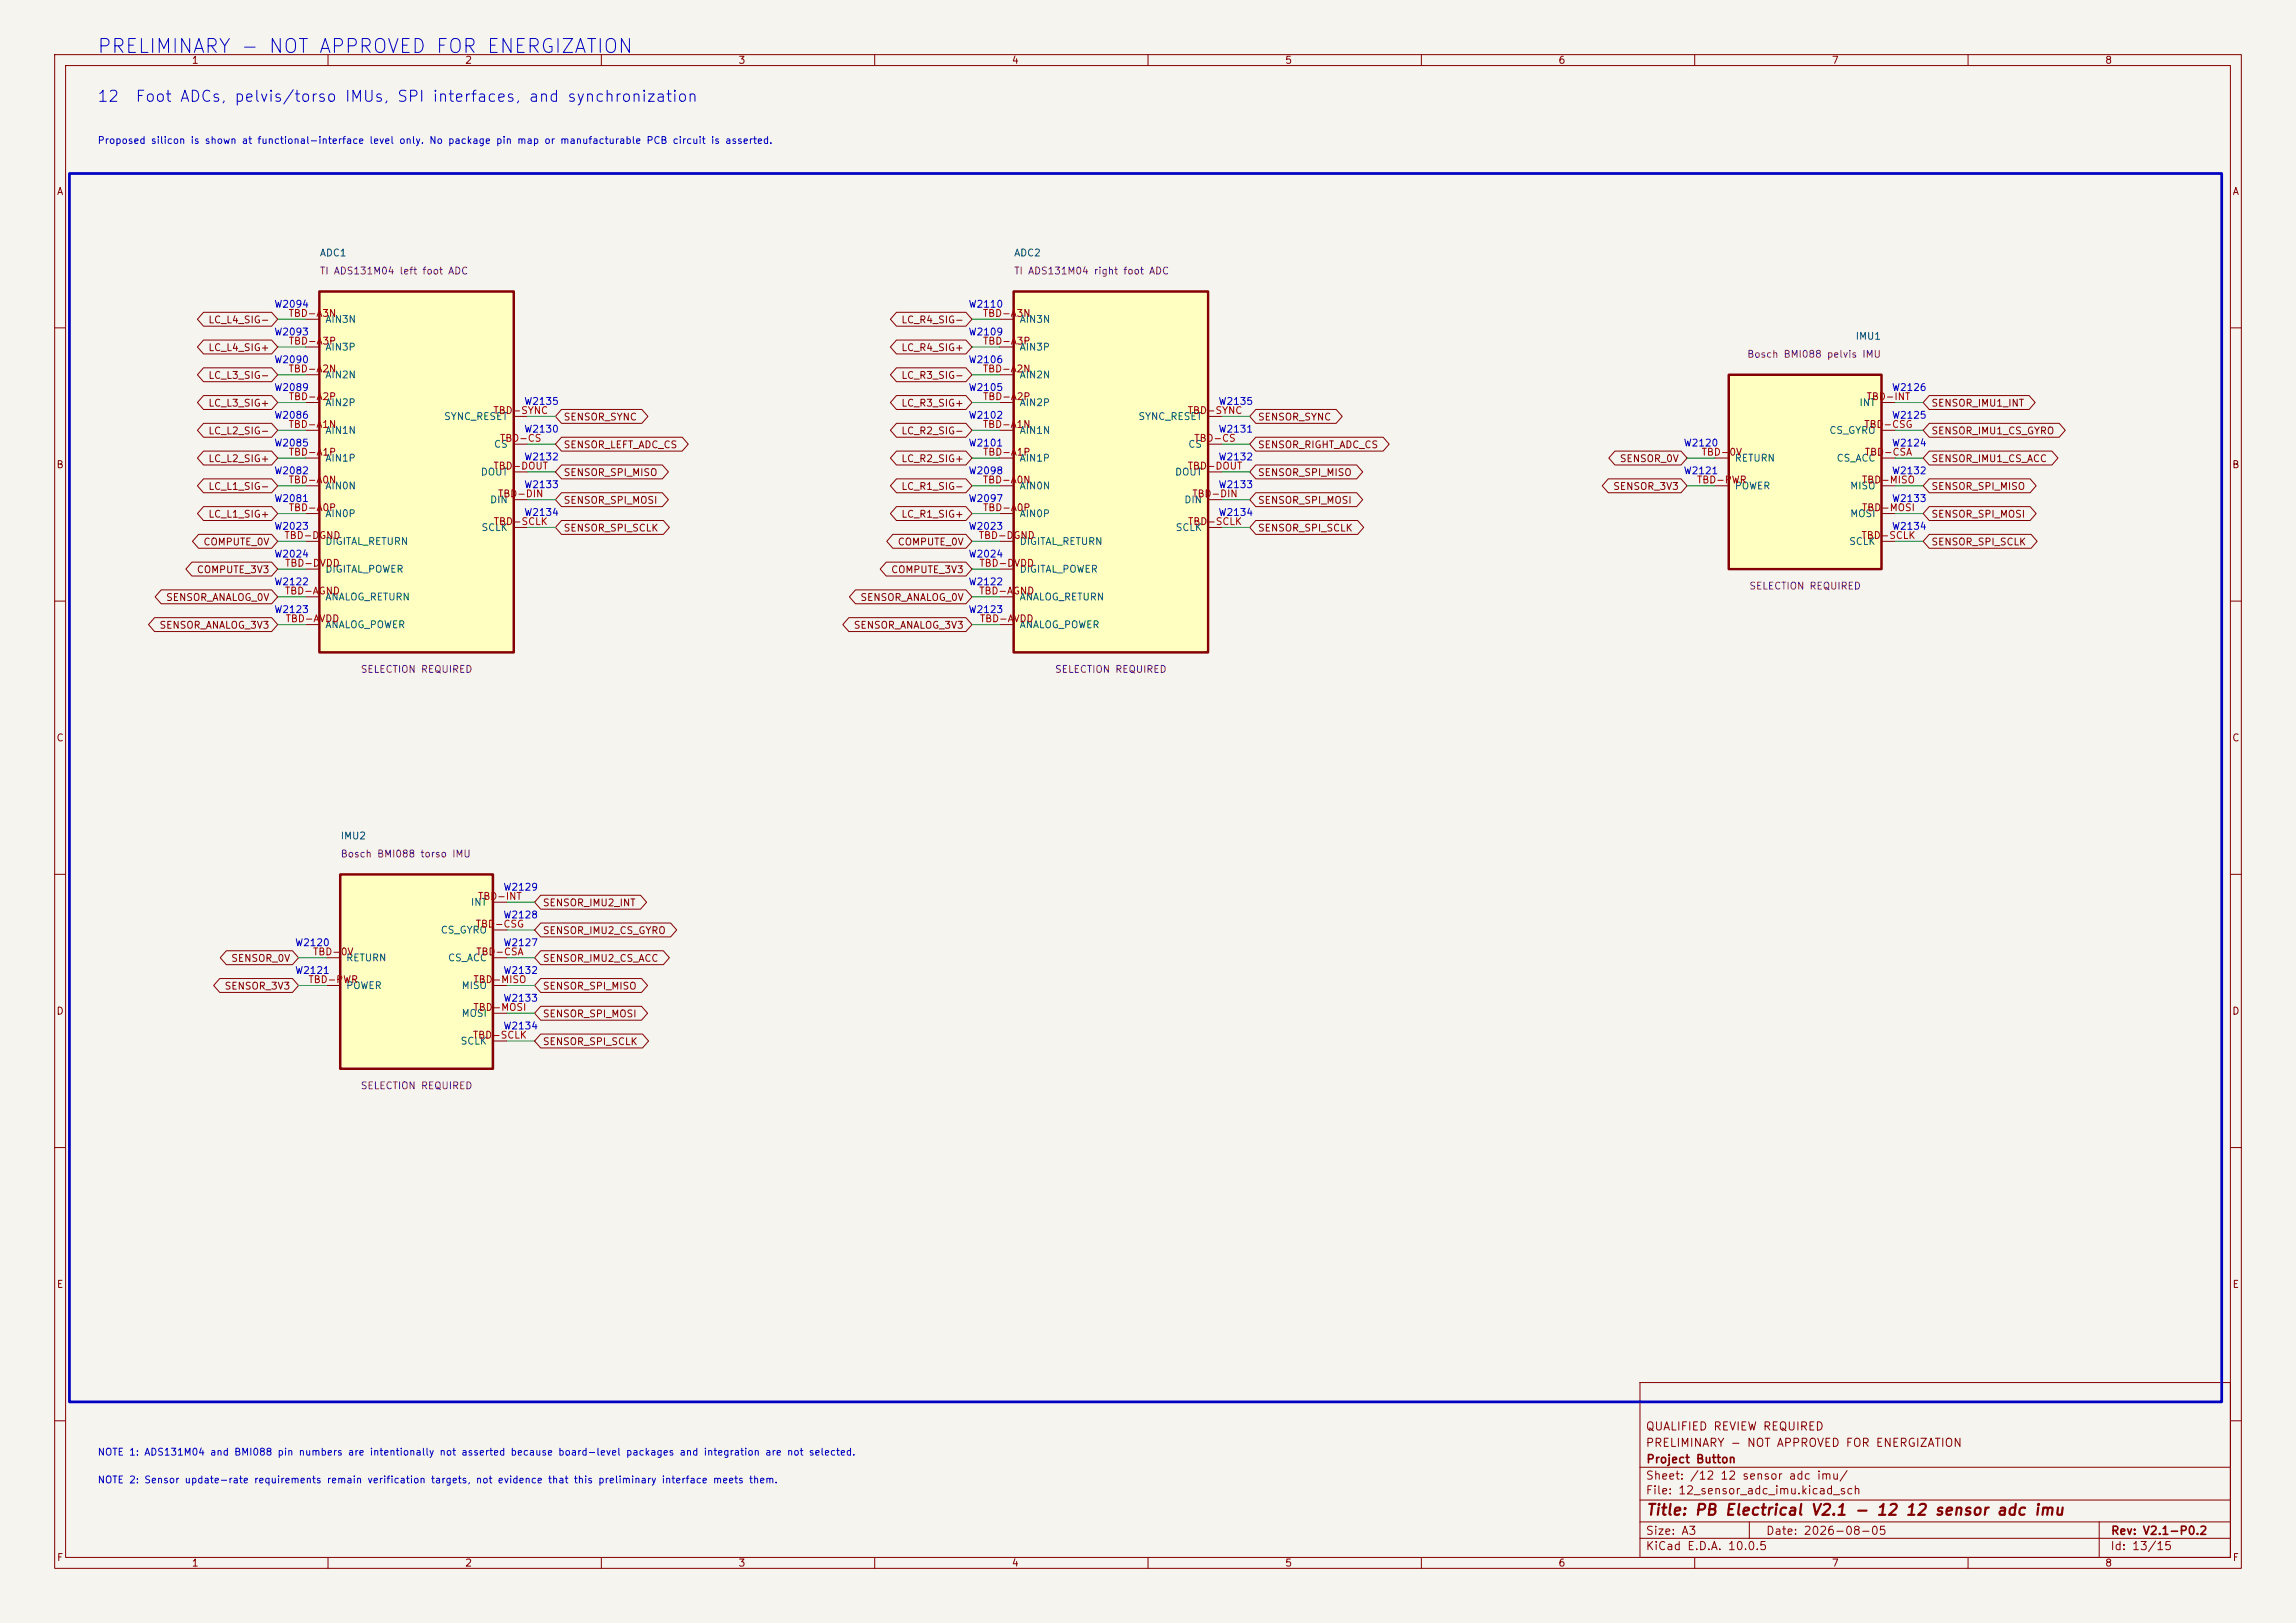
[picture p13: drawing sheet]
(kicad_sch
 (version 20250114)
 (generator "eeschema")
 (generator_version "10.0")
 (paper "A3")
 (title_block
  (title "PB Electrical V2.1 - 12 12 sensor adc imu")
  (date "2026-08-05")
  (rev "V2.1-P0.2")
  (company "Project Button")
  (comment 1 "PRELIMINARY - NOT APPROVED FOR ENERGIZATION")
  (comment 2 "QUALIFIED REVIEW REQUIRED"))
 (lib_symbols
  (symbol "PBV2:ADC1"
   (pin_names (offset 1.016)) (exclude_from_sim no) (in_bom yes) (on_board yes)
   (property "Reference" "ADC1" (at -17.78 -39.37 0) (effects (font (size 1.27 1.27)) (justify left bottom)))
   (property "Value" "TI ADS131M04 left foot ADC - proposed device" (at 0 0 0) (effects (font (size 1.27 1.27)) (hide yes)))
   (property "Footprint" "" (at 0 0 0) (effects (font (size 1.27 1.27)) (hide yes)))
   (property "Datasheet" "https://www.ti.com/lit/ds/symlink/ads131m04.pdf" (at 0 0 0) (effects (font (size 1.27 1.27)) (hide yes)))
   (property "Description" "Exact package, pin map, clock, reference, analog power, protection, anti-alias network, and PCB layout are unresolved." (at 0 0 0) (effects (font (size 1.27 1.27)) (hide yes)))
   (property "Status" "SELECTION REQUIRED" (at 0 36.83 0) (effects (font (size 1.27 1.27)) (justify bottom)))
   (property "Evidence" "TI ADS131M04 datasheet Rev D, May 2021; functional net names only until package selection" (at 0 0 0) (effects (font (size 1.27 1.27)) (hide yes)))
   (property "Display" "TI ADS131M04 left foot ADC" (at -17.78 -36.07 0) (effects (font (size 1.27 1.27)) (justify left bottom)))
   (symbol "ADC1_0_1"
    (rectangle (start -17.78 -33.02) (end 17.78 33.02) (stroke (width 0.45) (type solid)) (fill (type background))))
   (symbol "ADC1_1_1"
    (pin passive line (at -20.32 -27.94 0) (length 2.54) (name "ANALOG_POWER" (effects (font (size 1.27 1.27)))) (number "TBD-AVDD" (effects (font (size 1.27 1.27)))))
    (pin passive line (at -20.32 -22.86 0) (length 2.54) (name "ANALOG_RETURN" (effects (font (size 1.27 1.27)))) (number "TBD-AGND" (effects (font (size 1.27 1.27)))))
    (pin passive line (at -20.32 -17.78 0) (length 2.54) (name "DIGITAL_POWER" (effects (font (size 1.27 1.27)))) (number "TBD-DVDD" (effects (font (size 1.27 1.27)))))
    (pin passive line (at -20.32 -12.70 0) (length 2.54) (name "DIGITAL_RETURN" (effects (font (size 1.27 1.27)))) (number "TBD-DGND" (effects (font (size 1.27 1.27)))))
    (pin passive line (at 20.32 -10.16 180) (length 2.54) (name "SCLK" (effects (font (size 1.27 1.27)))) (number "TBD-SCLK" (effects (font (size 1.27 1.27)))))
    (pin passive line (at 20.32 -5.08 180) (length 2.54) (name "DIN" (effects (font (size 1.27 1.27)))) (number "TBD-DIN" (effects (font (size 1.27 1.27)))))
    (pin passive line (at 20.32 0 180) (length 2.54) (name "DOUT" (effects (font (size 1.27 1.27)))) (number "TBD-DOUT" (effects (font (size 1.27 1.27)))))
    (pin passive line (at 20.32 5.08 180) (length 2.54) (name "CS" (effects (font (size 1.27 1.27)))) (number "TBD-CS" (effects (font (size 1.27 1.27)))))
    (pin passive line (at 20.32 10.16 180) (length 2.54) (name "SYNC_RESET" (effects (font (size 1.27 1.27)))) (number "TBD-SYNC" (effects (font (size 1.27 1.27)))))
    (pin passive line (at -20.32 -7.62 0) (length 2.54) (name "AIN0P" (effects (font (size 1.27 1.27)))) (number "TBD-A0P" (effects (font (size 1.27 1.27)))))
    (pin passive line (at -20.32 -2.54 0) (length 2.54) (name "AIN0N" (effects (font (size 1.27 1.27)))) (number "TBD-A0N" (effects (font (size 1.27 1.27)))))
    (pin passive line (at -20.32 2.54 0) (length 2.54) (name "AIN1P" (effects (font (size 1.27 1.27)))) (number "TBD-A1P" (effects (font (size 1.27 1.27)))))
    (pin passive line (at -20.32 7.62 0) (length 2.54) (name "AIN1N" (effects (font (size 1.27 1.27)))) (number "TBD-A1N" (effects (font (size 1.27 1.27)))))
    (pin passive line (at -20.32 12.70 0) (length 2.54) (name "AIN2P" (effects (font (size 1.27 1.27)))) (number "TBD-A2P" (effects (font (size 1.27 1.27)))))
    (pin passive line (at -20.32 17.78 0) (length 2.54) (name "AIN2N" (effects (font (size 1.27 1.27)))) (number "TBD-A2N" (effects (font (size 1.27 1.27)))))
    (pin passive line (at -20.32 22.86 0) (length 2.54) (name "AIN3P" (effects (font (size 1.27 1.27)))) (number "TBD-A3P" (effects (font (size 1.27 1.27)))))
    (pin passive line (at -20.32 27.94 0) (length 2.54) (name "AIN3N" (effects (font (size 1.27 1.27)))) (number "TBD-A3N" (effects (font (size 1.27 1.27))))))
   (embedded_fonts no))
  (symbol "PBV2:ADC2"
   (pin_names (offset 1.016)) (exclude_from_sim no) (in_bom yes) (on_board yes)
   (property "Reference" "ADC2" (at -17.78 -39.37 0) (effects (font (size 1.27 1.27)) (justify left bottom)))
   (property "Value" "TI ADS131M04 right foot ADC - proposed device" (at 0 0 0) (effects (font (size 1.27 1.27)) (hide yes)))
   (property "Footprint" "" (at 0 0 0) (effects (font (size 1.27 1.27)) (hide yes)))
   (property "Datasheet" "https://www.ti.com/lit/ds/symlink/ads131m04.pdf" (at 0 0 0) (effects (font (size 1.27 1.27)) (hide yes)))
   (property "Description" "Exact package, pin map, clock, reference, analog power, protection, anti-alias network, and PCB layout are unresolved." (at 0 0 0) (effects (font (size 1.27 1.27)) (hide yes)))
   (property "Status" "SELECTION REQUIRED" (at 0 36.83 0) (effects (font (size 1.27 1.27)) (justify bottom)))
   (property "Evidence" "TI ADS131M04 datasheet Rev D, May 2021; functional net names only until package selection" (at 0 0 0) (effects (font (size 1.27 1.27)) (hide yes)))
   (property "Display" "TI ADS131M04 right foot ADC" (at -17.78 -36.07 0) (effects (font (size 1.27 1.27)) (justify left bottom)))
   (symbol "ADC2_0_1"
    (rectangle (start -17.78 -33.02) (end 17.78 33.02) (stroke (width 0.45) (type solid)) (fill (type background))))
   (symbol "ADC2_1_1"
    (pin passive line (at -20.32 -27.94 0) (length 2.54) (name "ANALOG_POWER" (effects (font (size 1.27 1.27)))) (number "TBD-AVDD" (effects (font (size 1.27 1.27)))))
    (pin passive line (at -20.32 -22.86 0) (length 2.54) (name "ANALOG_RETURN" (effects (font (size 1.27 1.27)))) (number "TBD-AGND" (effects (font (size 1.27 1.27)))))
    (pin passive line (at -20.32 -17.78 0) (length 2.54) (name "DIGITAL_POWER" (effects (font (size 1.27 1.27)))) (number "TBD-DVDD" (effects (font (size 1.27 1.27)))))
    (pin passive line (at -20.32 -12.70 0) (length 2.54) (name "DIGITAL_RETURN" (effects (font (size 1.27 1.27)))) (number "TBD-DGND" (effects (font (size 1.27 1.27)))))
    (pin passive line (at 20.32 -10.16 180) (length 2.54) (name "SCLK" (effects (font (size 1.27 1.27)))) (number "TBD-SCLK" (effects (font (size 1.27 1.27)))))
    (pin passive line (at 20.32 -5.08 180) (length 2.54) (name "DIN" (effects (font (size 1.27 1.27)))) (number "TBD-DIN" (effects (font (size 1.27 1.27)))))
    (pin passive line (at 20.32 0 180) (length 2.54) (name "DOUT" (effects (font (size 1.27 1.27)))) (number "TBD-DOUT" (effects (font (size 1.27 1.27)))))
    (pin passive line (at 20.32 5.08 180) (length 2.54) (name "CS" (effects (font (size 1.27 1.27)))) (number "TBD-CS" (effects (font (size 1.27 1.27)))))
    (pin passive line (at 20.32 10.16 180) (length 2.54) (name "SYNC_RESET" (effects (font (size 1.27 1.27)))) (number "TBD-SYNC" (effects (font (size 1.27 1.27)))))
    (pin passive line (at -20.32 -7.62 0) (length 2.54) (name "AIN0P" (effects (font (size 1.27 1.27)))) (number "TBD-A0P" (effects (font (size 1.27 1.27)))))
    (pin passive line (at -20.32 -2.54 0) (length 2.54) (name "AIN0N" (effects (font (size 1.27 1.27)))) (number "TBD-A0N" (effects (font (size 1.27 1.27)))))
    (pin passive line (at -20.32 2.54 0) (length 2.54) (name "AIN1P" (effects (font (size 1.27 1.27)))) (number "TBD-A1P" (effects (font (size 1.27 1.27)))))
    (pin passive line (at -20.32 7.62 0) (length 2.54) (name "AIN1N" (effects (font (size 1.27 1.27)))) (number "TBD-A1N" (effects (font (size 1.27 1.27)))))
    (pin passive line (at -20.32 12.70 0) (length 2.54) (name "AIN2P" (effects (font (size 1.27 1.27)))) (number "TBD-A2P" (effects (font (size 1.27 1.27)))))
    (pin passive line (at -20.32 17.78 0) (length 2.54) (name "AIN2N" (effects (font (size 1.27 1.27)))) (number "TBD-A2N" (effects (font (size 1.27 1.27)))))
    (pin passive line (at -20.32 22.86 0) (length 2.54) (name "AIN3P" (effects (font (size 1.27 1.27)))) (number "TBD-A3P" (effects (font (size 1.27 1.27)))))
    (pin passive line (at -20.32 27.94 0) (length 2.54) (name "AIN3N" (effects (font (size 1.27 1.27)))) (number "TBD-A3N" (effects (font (size 1.27 1.27))))))
   (embedded_fonts no))
  (symbol "PBV2:IMU1"
   (pin_names (offset 1.016)) (exclude_from_sim no) (in_bom yes) (on_board yes)
   (property "Reference" "IMU1" (at -13.97 -24.13 0) (effects (font (size 1.27 1.27)) (justify left bottom)))
   (property "Value" "Bosch BMI088 pelvis IMU - proposed device" (at 0 0 0) (effects (font (size 1.27 1.27)) (hide yes)))
   (property "Footprint" "" (at 0 0 0) (effects (font (size 1.27 1.27)) (hide yes)))
   (property "Datasheet" "https://www.bosch-sensortec.com/media/boschsensortec/downloads/datasheets/bst-bmi088-ds001.pdf" (at 0 0 0) (effects (font (size 1.27 1.27)) (hide yes)))
   (property "Description" "Exact package pins, decoupling, separate accel/gyro interfaces, PCB layout, clocking, and mechanical alignment are unresolved." (at 0 0 0) (effects (font (size 1.27 1.27)) (hide yes)))
   (property "Status" "SELECTION REQUIRED" (at 0 21.59 0) (effects (font (size 1.27 1.27)) (justify bottom)))
   (property "Evidence" "Bosch BMI088 datasheet Rev 1.9, January 2024; functional interface only" (at 0 0 0) (effects (font (size 1.27 1.27)) (hide yes)))
   (property "Display" "Bosch BMI088 pelvis IMU" (at -13.97 -20.83 0) (effects (font (size 1.27 1.27)) (justify left bottom)))
   (symbol "IMU1_0_1"
    (rectangle (start -13.97 -17.78) (end 13.97 17.78) (stroke (width 0.45) (type solid)) (fill (type background))))
   (symbol "IMU1_1_1"
    (pin passive line (at -16.51 -2.54 0) (length 2.54) (name "POWER" (effects (font (size 1.27 1.27)))) (number "TBD-PWR" (effects (font (size 1.27 1.27)))))
    (pin passive line (at -16.51 2.54 0) (length 2.54) (name "RETURN" (effects (font (size 1.27 1.27)))) (number "TBD-0V" (effects (font (size 1.27 1.27)))))
    (pin passive line (at 16.51 -12.70 180) (length 2.54) (name "SCLK" (effects (font (size 1.27 1.27)))) (number "TBD-SCLK" (effects (font (size 1.27 1.27)))))
    (pin passive line (at 16.51 -7.62 180) (length 2.54) (name "MOSI" (effects (font (size 1.27 1.27)))) (number "TBD-MOSI" (effects (font (size 1.27 1.27)))))
    (pin passive line (at 16.51 -2.54 180) (length 2.54) (name "MISO" (effects (font (size 1.27 1.27)))) (number "TBD-MISO" (effects (font (size 1.27 1.27)))))
    (pin passive line (at 16.51 2.54 180) (length 2.54) (name "CS_ACC" (effects (font (size 1.27 1.27)))) (number "TBD-CSA" (effects (font (size 1.27 1.27)))))
    (pin passive line (at 16.51 7.62 180) (length 2.54) (name "CS_GYRO" (effects (font (size 1.27 1.27)))) (number "TBD-CSG" (effects (font (size 1.27 1.27)))))
    (pin passive line (at 16.51 12.70 180) (length 2.54) (name "INT" (effects (font (size 1.27 1.27)))) (number "TBD-INT" (effects (font (size 1.27 1.27))))))
   (embedded_fonts no))
  (symbol "PBV2:IMU2"
   (pin_names (offset 1.016)) (exclude_from_sim no) (in_bom yes) (on_board yes)
   (property "Reference" "IMU2" (at -13.97 -24.13 0) (effects (font (size 1.27 1.27)) (justify left bottom)))
   (property "Value" "Bosch BMI088 torso IMU - proposed device" (at 0 0 0) (effects (font (size 1.27 1.27)) (hide yes)))
   (property "Footprint" "" (at 0 0 0) (effects (font (size 1.27 1.27)) (hide yes)))
   (property "Datasheet" "https://www.bosch-sensortec.com/media/boschsensortec/downloads/datasheets/bst-bmi088-ds001.pdf" (at 0 0 0) (effects (font (size 1.27 1.27)) (hide yes)))
   (property "Description" "Exact package pins, decoupling, PCB layout, clocking, and mechanical alignment are unresolved." (at 0 0 0) (effects (font (size 1.27 1.27)) (hide yes)))
   (property "Status" "SELECTION REQUIRED" (at 0 21.59 0) (effects (font (size 1.27 1.27)) (justify bottom)))
   (property "Evidence" "Bosch BMI088 datasheet Rev 1.9, January 2024; functional interface only" (at 0 0 0) (effects (font (size 1.27 1.27)) (hide yes)))
   (property "Display" "Bosch BMI088 torso IMU" (at -13.97 -20.83 0) (effects (font (size 1.27 1.27)) (justify left bottom)))
   (symbol "IMU2_0_1"
    (rectangle (start -13.97 -17.78) (end 13.97 17.78) (stroke (width 0.45) (type solid)) (fill (type background))))
   (symbol "IMU2_1_1"
    (pin passive line (at -16.51 -2.54 0) (length 2.54) (name "POWER" (effects (font (size 1.27 1.27)))) (number "TBD-PWR" (effects (font (size 1.27 1.27)))))
    (pin passive line (at -16.51 2.54 0) (length 2.54) (name "RETURN" (effects (font (size 1.27 1.27)))) (number "TBD-0V" (effects (font (size 1.27 1.27)))))
    (pin passive line (at 16.51 -12.70 180) (length 2.54) (name "SCLK" (effects (font (size 1.27 1.27)))) (number "TBD-SCLK" (effects (font (size 1.27 1.27)))))
    (pin passive line (at 16.51 -7.62 180) (length 2.54) (name "MOSI" (effects (font (size 1.27 1.27)))) (number "TBD-MOSI" (effects (font (size 1.27 1.27)))))
    (pin passive line (at 16.51 -2.54 180) (length 2.54) (name "MISO" (effects (font (size 1.27 1.27)))) (number "TBD-MISO" (effects (font (size 1.27 1.27)))))
    (pin passive line (at 16.51 2.54 180) (length 2.54) (name "CS_ACC" (effects (font (size 1.27 1.27)))) (number "TBD-CSA" (effects (font (size 1.27 1.27)))))
    (pin passive line (at 16.51 7.62 180) (length 2.54) (name "CS_GYRO" (effects (font (size 1.27 1.27)))) (number "TBD-CSG" (effects (font (size 1.27 1.27)))))
    (pin passive line (at 16.51 12.70 180) (length 2.54) (name "INT" (effects (font (size 1.27 1.27)))) (number "TBD-INT" (effects (font (size 1.27 1.27))))))
   (embedded_fonts no)))
 (text "PRELIMINARY - NOT APPROVED FOR ENERGIZATION"
  (exclude_from_sim no)
  (at 17.78 10.16 0) (effects (font (size 2.54 2.54)) (justify left bottom)))
 (text "12  Foot ADCs, pelvis/torso IMUs, SPI interfaces, and synchronization"
  (exclude_from_sim no)
  (at 17.78 19.05 0) (effects (font (size 2.03 2.03)) (justify left bottom)))
 (text "Proposed silicon is shown at functional-interface level only. No package pin map or manufacturable PCB circuit is asserted."
  (exclude_from_sim no)
  (at 17.78 26.67 0) (effects (font (size 1.27 1.27)) (justify left bottom)))
 (rectangle
  (start 12.70 31.75)
  (end 406.40 256.54)
  (stroke (width 0.50) (type solid))
  (fill (type none)))
 (wire
  (pts (xy 55.88 114.30) (xy 50.80 114.30))
  (stroke (width 0) (type default)))
 (global_label "SENSOR_ANALOG_3V3"
  (shape bidirectional)
  (at 50.80 114.30 180)
  (fields_autoplaced yes) (effects (font (size 1.27 1.27)) (justify right))
  (property "Intersheetrefs" "${INTERSHEET_REFS}" (at 50.80 116.84 0) (effects (font (size 1.27 1.27)) (hide yes))))
 (text "W2123"
  (exclude_from_sim no)
  (at 53.34 112.52 0) (effects (font (size 1.27 1.27)) (justify bottom)))
 (wire
  (pts (xy 55.88 109.22) (xy 50.80 109.22))
  (stroke (width 0) (type default)))
 (global_label "SENSOR_ANALOG_0V"
  (shape bidirectional)
  (at 50.80 109.22 180)
  (fields_autoplaced yes) (effects (font (size 1.27 1.27)) (justify right))
  (property "Intersheetrefs" "${INTERSHEET_REFS}" (at 50.80 111.76 0) (effects (font (size 1.27 1.27)) (hide yes))))
 (text "W2122"
  (exclude_from_sim no)
  (at 53.34 107.44 0) (effects (font (size 1.27 1.27)) (justify bottom)))
 (wire
  (pts (xy 55.88 104.14) (xy 50.80 104.14))
  (stroke (width 0) (type default)))
 (global_label "COMPUTE_3V3"
  (shape bidirectional)
  (at 50.80 104.14 180)
  (fields_autoplaced yes) (effects (font (size 1.27 1.27)) (justify right))
  (property "Intersheetrefs" "${INTERSHEET_REFS}" (at 50.80 106.68 0) (effects (font (size 1.27 1.27)) (hide yes))))
 (text "W2024"
  (exclude_from_sim no)
  (at 53.34 102.36 0) (effects (font (size 1.27 1.27)) (justify bottom)))
 (wire
  (pts (xy 55.88 99.06) (xy 50.80 99.06))
  (stroke (width 0) (type default)))
 (global_label "COMPUTE_0V"
  (shape bidirectional)
  (at 50.80 99.06 180)
  (fields_autoplaced yes) (effects (font (size 1.27 1.27)) (justify right))
  (property "Intersheetrefs" "${INTERSHEET_REFS}" (at 50.80 101.60 0) (effects (font (size 1.27 1.27)) (hide yes))))
 (text "W2023"
  (exclude_from_sim no)
  (at 53.34 97.28 0) (effects (font (size 1.27 1.27)) (justify bottom)))
 (wire
  (pts (xy 96.52 96.52) (xy 101.60 96.52))
  (stroke (width 0) (type default)))
 (global_label "SENSOR_SPI_SCLK"
  (shape bidirectional)
  (at 101.60 96.52 0)
  (fields_autoplaced yes) (effects (font (size 1.27 1.27)) (justify left))
  (property "Intersheetrefs" "${INTERSHEET_REFS}" (at 101.60 99.06 0) (effects (font (size 1.27 1.27)) (hide yes))))
 (text "W2134"
  (exclude_from_sim no)
  (at 99.06 94.74 0) (effects (font (size 1.27 1.27)) (justify bottom)))
 (wire
  (pts (xy 96.52 91.44) (xy 101.60 91.44))
  (stroke (width 0) (type default)))
 (global_label "SENSOR_SPI_MOSI"
  (shape bidirectional)
  (at 101.60 91.44 0)
  (fields_autoplaced yes) (effects (font (size 1.27 1.27)) (justify left))
  (property "Intersheetrefs" "${INTERSHEET_REFS}" (at 101.60 93.98 0) (effects (font (size 1.27 1.27)) (hide yes))))
 (text "W2133"
  (exclude_from_sim no)
  (at 99.06 89.66 0) (effects (font (size 1.27 1.27)) (justify bottom)))
 (wire
  (pts (xy 96.52 86.36) (xy 101.60 86.36))
  (stroke (width 0) (type default)))
 (global_label "SENSOR_SPI_MISO"
  (shape bidirectional)
  (at 101.60 86.36 0)
  (fields_autoplaced yes) (effects (font (size 1.27 1.27)) (justify left))
  (property "Intersheetrefs" "${INTERSHEET_REFS}" (at 101.60 88.90 0) (effects (font (size 1.27 1.27)) (hide yes))))
 (text "W2132"
  (exclude_from_sim no)
  (at 99.06 84.58 0) (effects (font (size 1.27 1.27)) (justify bottom)))
 (wire
  (pts (xy 96.52 81.28) (xy 101.60 81.28))
  (stroke (width 0) (type default)))
 (global_label "SENSOR_LEFT_ADC_CS"
  (shape bidirectional)
  (at 101.60 81.28 0)
  (fields_autoplaced yes) (effects (font (size 1.27 1.27)) (justify left))
  (property "Intersheetrefs" "${INTERSHEET_REFS}" (at 101.60 83.82 0) (effects (font (size 1.27 1.27)) (hide yes))))
 (text "W2130"
  (exclude_from_sim no)
  (at 99.06 79.50 0) (effects (font (size 1.27 1.27)) (justify bottom)))
 (wire
  (pts (xy 96.52 76.20) (xy 101.60 76.20))
  (stroke (width 0) (type default)))
 (global_label "SENSOR_SYNC"
  (shape bidirectional)
  (at 101.60 76.20 0)
  (fields_autoplaced yes) (effects (font (size 1.27 1.27)) (justify left))
  (property "Intersheetrefs" "${INTERSHEET_REFS}" (at 101.60 78.74 0) (effects (font (size 1.27 1.27)) (hide yes))))
 (text "W2135"
  (exclude_from_sim no)
  (at 99.06 74.42 0) (effects (font (size 1.27 1.27)) (justify bottom)))
 (wire
  (pts (xy 55.88 93.98) (xy 50.80 93.98))
  (stroke (width 0) (type default)))
 (global_label "LC_L1_SIG+"
  (shape bidirectional)
  (at 50.80 93.98 180)
  (fields_autoplaced yes) (effects (font (size 1.27 1.27)) (justify right))
  (property "Intersheetrefs" "${INTERSHEET_REFS}" (at 50.80 96.52 0) (effects (font (size 1.27 1.27)) (hide yes))))
 (text "W2081"
  (exclude_from_sim no)
  (at 53.34 92.20 0) (effects (font (size 1.27 1.27)) (justify bottom)))
 (wire
  (pts (xy 55.88 88.90) (xy 50.80 88.90))
  (stroke (width 0) (type default)))
 (global_label "LC_L1_SIG-"
  (shape bidirectional)
  (at 50.80 88.90 180)
  (fields_autoplaced yes) (effects (font (size 1.27 1.27)) (justify right))
  (property "Intersheetrefs" "${INTERSHEET_REFS}" (at 50.80 91.44 0) (effects (font (size 1.27 1.27)) (hide yes))))
 (text "W2082"
  (exclude_from_sim no)
  (at 53.34 87.12 0) (effects (font (size 1.27 1.27)) (justify bottom)))
 (wire
  (pts (xy 55.88 83.82) (xy 50.80 83.82))
  (stroke (width 0) (type default)))
 (global_label "LC_L2_SIG+"
  (shape bidirectional)
  (at 50.80 83.82 180)
  (fields_autoplaced yes) (effects (font (size 1.27 1.27)) (justify right))
  (property "Intersheetrefs" "${INTERSHEET_REFS}" (at 50.80 86.36 0) (effects (font (size 1.27 1.27)) (hide yes))))
 (text "W2085"
  (exclude_from_sim no)
  (at 53.34 82.04 0) (effects (font (size 1.27 1.27)) (justify bottom)))
 (wire
  (pts (xy 55.88 78.74) (xy 50.80 78.74))
  (stroke (width 0) (type default)))
 (global_label "LC_L2_SIG-"
  (shape bidirectional)
  (at 50.80 78.74 180)
  (fields_autoplaced yes) (effects (font (size 1.27 1.27)) (justify right))
  (property "Intersheetrefs" "${INTERSHEET_REFS}" (at 50.80 81.28 0) (effects (font (size 1.27 1.27)) (hide yes))))
 (text "W2086"
  (exclude_from_sim no)
  (at 53.34 76.96 0) (effects (font (size 1.27 1.27)) (justify bottom)))
 (wire
  (pts (xy 55.88 73.66) (xy 50.80 73.66))
  (stroke (width 0) (type default)))
 (global_label "LC_L3_SIG+"
  (shape bidirectional)
  (at 50.80 73.66 180)
  (fields_autoplaced yes) (effects (font (size 1.27 1.27)) (justify right))
  (property "Intersheetrefs" "${INTERSHEET_REFS}" (at 50.80 76.20 0) (effects (font (size 1.27 1.27)) (hide yes))))
 (text "W2089"
  (exclude_from_sim no)
  (at 53.34 71.88 0) (effects (font (size 1.27 1.27)) (justify bottom)))
 (wire
  (pts (xy 55.88 68.58) (xy 50.80 68.58))
  (stroke (width 0) (type default)))
 (global_label "LC_L3_SIG-"
  (shape bidirectional)
  (at 50.80 68.58 180)
  (fields_autoplaced yes) (effects (font (size 1.27 1.27)) (justify right))
  (property "Intersheetrefs" "${INTERSHEET_REFS}" (at 50.80 71.12 0) (effects (font (size 1.27 1.27)) (hide yes))))
 (text "W2090"
  (exclude_from_sim no)
  (at 53.34 66.80 0) (effects (font (size 1.27 1.27)) (justify bottom)))
 (wire
  (pts (xy 55.88 63.50) (xy 50.80 63.50))
  (stroke (width 0) (type default)))
 (global_label "LC_L4_SIG+"
  (shape bidirectional)
  (at 50.80 63.50 180)
  (fields_autoplaced yes) (effects (font (size 1.27 1.27)) (justify right))
  (property "Intersheetrefs" "${INTERSHEET_REFS}" (at 50.80 66.04 0) (effects (font (size 1.27 1.27)) (hide yes))))
 (text "W2093"
  (exclude_from_sim no)
  (at 53.34 61.72 0) (effects (font (size 1.27 1.27)) (justify bottom)))
 (wire
  (pts (xy 55.88 58.42) (xy 50.80 58.42))
  (stroke (width 0) (type default)))
 (global_label "LC_L4_SIG-"
  (shape bidirectional)
  (at 50.80 58.42 180)
  (fields_autoplaced yes) (effects (font (size 1.27 1.27)) (justify right))
  (property "Intersheetrefs" "${INTERSHEET_REFS}" (at 50.80 60.96 0) (effects (font (size 1.27 1.27)) (hide yes))))
 (text "W2094"
  (exclude_from_sim no)
  (at 53.34 56.64 0) (effects (font (size 1.27 1.27)) (justify bottom)))
 (wire
  (pts (xy 182.88 114.30) (xy 177.80 114.30))
  (stroke (width 0) (type default)))
 (global_label "SENSOR_ANALOG_3V3"
  (shape bidirectional)
  (at 177.80 114.30 180)
  (fields_autoplaced yes) (effects (font (size 1.27 1.27)) (justify right))
  (property "Intersheetrefs" "${INTERSHEET_REFS}" (at 177.80 116.84 0) (effects (font (size 1.27 1.27)) (hide yes))))
 (text "W2123"
  (exclude_from_sim no)
  (at 180.34 112.52 0) (effects (font (size 1.27 1.27)) (justify bottom)))
 (wire
  (pts (xy 182.88 109.22) (xy 177.80 109.22))
  (stroke (width 0) (type default)))
 (global_label "SENSOR_ANALOG_0V"
  (shape bidirectional)
  (at 177.80 109.22 180)
  (fields_autoplaced yes) (effects (font (size 1.27 1.27)) (justify right))
  (property "Intersheetrefs" "${INTERSHEET_REFS}" (at 177.80 111.76 0) (effects (font (size 1.27 1.27)) (hide yes))))
 (text "W2122"
  (exclude_from_sim no)
  (at 180.34 107.44 0) (effects (font (size 1.27 1.27)) (justify bottom)))
 (wire
  (pts (xy 182.88 104.14) (xy 177.80 104.14))
  (stroke (width 0) (type default)))
 (global_label "COMPUTE_3V3"
  (shape bidirectional)
  (at 177.80 104.14 180)
  (fields_autoplaced yes) (effects (font (size 1.27 1.27)) (justify right))
  (property "Intersheetrefs" "${INTERSHEET_REFS}" (at 177.80 106.68 0) (effects (font (size 1.27 1.27)) (hide yes))))
 (text "W2024"
  (exclude_from_sim no)
  (at 180.34 102.36 0) (effects (font (size 1.27 1.27)) (justify bottom)))
 (wire
  (pts (xy 182.88 99.06) (xy 177.80 99.06))
  (stroke (width 0) (type default)))
 (global_label "COMPUTE_0V"
  (shape bidirectional)
  (at 177.80 99.06 180)
  (fields_autoplaced yes) (effects (font (size 1.27 1.27)) (justify right))
  (property "Intersheetrefs" "${INTERSHEET_REFS}" (at 177.80 101.60 0) (effects (font (size 1.27 1.27)) (hide yes))))
 (text "W2023"
  (exclude_from_sim no)
  (at 180.34 97.28 0) (effects (font (size 1.27 1.27)) (justify bottom)))
 (wire
  (pts (xy 223.52 96.52) (xy 228.60 96.52))
  (stroke (width 0) (type default)))
 (global_label "SENSOR_SPI_SCLK"
  (shape bidirectional)
  (at 228.60 96.52 0)
  (fields_autoplaced yes) (effects (font (size 1.27 1.27)) (justify left))
  (property "Intersheetrefs" "${INTERSHEET_REFS}" (at 228.60 99.06 0) (effects (font (size 1.27 1.27)) (hide yes))))
 (text "W2134"
  (exclude_from_sim no)
  (at 226.06 94.74 0) (effects (font (size 1.27 1.27)) (justify bottom)))
 (wire
  (pts (xy 223.52 91.44) (xy 228.60 91.44))
  (stroke (width 0) (type default)))
 (global_label "SENSOR_SPI_MOSI"
  (shape bidirectional)
  (at 228.60 91.44 0)
  (fields_autoplaced yes) (effects (font (size 1.27 1.27)) (justify left))
  (property "Intersheetrefs" "${INTERSHEET_REFS}" (at 228.60 93.98 0) (effects (font (size 1.27 1.27)) (hide yes))))
 (text "W2133"
  (exclude_from_sim no)
  (at 226.06 89.66 0) (effects (font (size 1.27 1.27)) (justify bottom)))
 (wire
  (pts (xy 223.52 86.36) (xy 228.60 86.36))
  (stroke (width 0) (type default)))
 (global_label "SENSOR_SPI_MISO"
  (shape bidirectional)
  (at 228.60 86.36 0)
  (fields_autoplaced yes) (effects (font (size 1.27 1.27)) (justify left))
  (property "Intersheetrefs" "${INTERSHEET_REFS}" (at 228.60 88.90 0) (effects (font (size 1.27 1.27)) (hide yes))))
 (text "W2132"
  (exclude_from_sim no)
  (at 226.06 84.58 0) (effects (font (size 1.27 1.27)) (justify bottom)))
 (wire
  (pts (xy 223.52 81.28) (xy 228.60 81.28))
  (stroke (width 0) (type default)))
 (global_label "SENSOR_RIGHT_ADC_CS"
  (shape bidirectional)
  (at 228.60 81.28 0)
  (fields_autoplaced yes) (effects (font (size 1.27 1.27)) (justify left))
  (property "Intersheetrefs" "${INTERSHEET_REFS}" (at 228.60 83.82 0) (effects (font (size 1.27 1.27)) (hide yes))))
 (text "W2131"
  (exclude_from_sim no)
  (at 226.06 79.50 0) (effects (font (size 1.27 1.27)) (justify bottom)))
 (wire
  (pts (xy 223.52 76.20) (xy 228.60 76.20))
  (stroke (width 0) (type default)))
 (global_label "SENSOR_SYNC"
  (shape bidirectional)
  (at 228.60 76.20 0)
  (fields_autoplaced yes) (effects (font (size 1.27 1.27)) (justify left))
  (property "Intersheetrefs" "${INTERSHEET_REFS}" (at 228.60 78.74 0) (effects (font (size 1.27 1.27)) (hide yes))))
 (text "W2135"
  (exclude_from_sim no)
  (at 226.06 74.42 0) (effects (font (size 1.27 1.27)) (justify bottom)))
 (wire
  (pts (xy 182.88 93.98) (xy 177.80 93.98))
  (stroke (width 0) (type default)))
 (global_label "LC_R1_SIG+"
  (shape bidirectional)
  (at 177.80 93.98 180)
  (fields_autoplaced yes) (effects (font (size 1.27 1.27)) (justify right))
  (property "Intersheetrefs" "${INTERSHEET_REFS}" (at 177.80 96.52 0) (effects (font (size 1.27 1.27)) (hide yes))))
 (text "W2097"
  (exclude_from_sim no)
  (at 180.34 92.20 0) (effects (font (size 1.27 1.27)) (justify bottom)))
 (wire
  (pts (xy 182.88 88.90) (xy 177.80 88.90))
  (stroke (width 0) (type default)))
 (global_label "LC_R1_SIG-"
  (shape bidirectional)
  (at 177.80 88.90 180)
  (fields_autoplaced yes) (effects (font (size 1.27 1.27)) (justify right))
  (property "Intersheetrefs" "${INTERSHEET_REFS}" (at 177.80 91.44 0) (effects (font (size 1.27 1.27)) (hide yes))))
 (text "W2098"
  (exclude_from_sim no)
  (at 180.34 87.12 0) (effects (font (size 1.27 1.27)) (justify bottom)))
 (wire
  (pts (xy 182.88 83.82) (xy 177.80 83.82))
  (stroke (width 0) (type default)))
 (global_label "LC_R2_SIG+"
  (shape bidirectional)
  (at 177.80 83.82 180)
  (fields_autoplaced yes) (effects (font (size 1.27 1.27)) (justify right))
  (property "Intersheetrefs" "${INTERSHEET_REFS}" (at 177.80 86.36 0) (effects (font (size 1.27 1.27)) (hide yes))))
 (text "W2101"
  (exclude_from_sim no)
  (at 180.34 82.04 0) (effects (font (size 1.27 1.27)) (justify bottom)))
 (wire
  (pts (xy 182.88 78.74) (xy 177.80 78.74))
  (stroke (width 0) (type default)))
 (global_label "LC_R2_SIG-"
  (shape bidirectional)
  (at 177.80 78.74 180)
  (fields_autoplaced yes) (effects (font (size 1.27 1.27)) (justify right))
  (property "Intersheetrefs" "${INTERSHEET_REFS}" (at 177.80 81.28 0) (effects (font (size 1.27 1.27)) (hide yes))))
 (text "W2102"
  (exclude_from_sim no)
  (at 180.34 76.96 0) (effects (font (size 1.27 1.27)) (justify bottom)))
 (wire
  (pts (xy 182.88 73.66) (xy 177.80 73.66))
  (stroke (width 0) (type default)))
 (global_label "LC_R3_SIG+"
  (shape bidirectional)
  (at 177.80 73.66 180)
  (fields_autoplaced yes) (effects (font (size 1.27 1.27)) (justify right))
  (property "Intersheetrefs" "${INTERSHEET_REFS}" (at 177.80 76.20 0) (effects (font (size 1.27 1.27)) (hide yes))))
 (text "W2105"
  (exclude_from_sim no)
  (at 180.34 71.88 0) (effects (font (size 1.27 1.27)) (justify bottom)))
 (wire
  (pts (xy 182.88 68.58) (xy 177.80 68.58))
  (stroke (width 0) (type default)))
 (global_label "LC_R3_SIG-"
  (shape bidirectional)
  (at 177.80 68.58 180)
  (fields_autoplaced yes) (effects (font (size 1.27 1.27)) (justify right))
  (property "Intersheetrefs" "${INTERSHEET_REFS}" (at 177.80 71.12 0) (effects (font (size 1.27 1.27)) (hide yes))))
 (text "W2106"
  (exclude_from_sim no)
  (at 180.34 66.80 0) (effects (font (size 1.27 1.27)) (justify bottom)))
 (wire
  (pts (xy 182.88 63.50) (xy 177.80 63.50))
  (stroke (width 0) (type default)))
 (global_label "LC_R4_SIG+"
  (shape bidirectional)
  (at 177.80 63.50 180)
  (fields_autoplaced yes) (effects (font (size 1.27 1.27)) (justify right))
  (property "Intersheetrefs" "${INTERSHEET_REFS}" (at 177.80 66.04 0) (effects (font (size 1.27 1.27)) (hide yes))))
 (text "W2109"
  (exclude_from_sim no)
  (at 180.34 61.72 0) (effects (font (size 1.27 1.27)) (justify bottom)))
 (wire
  (pts (xy 182.88 58.42) (xy 177.80 58.42))
  (stroke (width 0) (type default)))
 (global_label "LC_R4_SIG-"
  (shape bidirectional)
  (at 177.80 58.42 180)
  (fields_autoplaced yes) (effects (font (size 1.27 1.27)) (justify right))
  (property "Intersheetrefs" "${INTERSHEET_REFS}" (at 177.80 60.96 0) (effects (font (size 1.27 1.27)) (hide yes))))
 (text "W2110"
  (exclude_from_sim no)
  (at 180.34 56.64 0) (effects (font (size 1.27 1.27)) (justify bottom)))
 (wire
  (pts (xy 313.69 88.90) (xy 308.61 88.90))
  (stroke (width 0) (type default)))
 (global_label "SENSOR_3V3"
  (shape bidirectional)
  (at 308.61 88.90 180)
  (fields_autoplaced yes) (effects (font (size 1.27 1.27)) (justify right))
  (property "Intersheetrefs" "${INTERSHEET_REFS}" (at 308.61 91.44 0) (effects (font (size 1.27 1.27)) (hide yes))))
 (text "W2121"
  (exclude_from_sim no)
  (at 311.15 87.12 0) (effects (font (size 1.27 1.27)) (justify bottom)))
 (wire
  (pts (xy 313.69 83.82) (xy 308.61 83.82))
  (stroke (width 0) (type default)))
 (global_label "SENSOR_0V"
  (shape bidirectional)
  (at 308.61 83.82 180)
  (fields_autoplaced yes) (effects (font (size 1.27 1.27)) (justify right))
  (property "Intersheetrefs" "${INTERSHEET_REFS}" (at 308.61 86.36 0) (effects (font (size 1.27 1.27)) (hide yes))))
 (text "W2120"
  (exclude_from_sim no)
  (at 311.15 82.04 0) (effects (font (size 1.27 1.27)) (justify bottom)))
 (wire
  (pts (xy 346.71 99.06) (xy 351.79 99.06))
  (stroke (width 0) (type default)))
 (global_label "SENSOR_SPI_SCLK"
  (shape bidirectional)
  (at 351.79 99.06 0)
  (fields_autoplaced yes) (effects (font (size 1.27 1.27)) (justify left))
  (property "Intersheetrefs" "${INTERSHEET_REFS}" (at 351.79 101.60 0) (effects (font (size 1.27 1.27)) (hide yes))))
 (text "W2134"
  (exclude_from_sim no)
  (at 349.25 97.28 0) (effects (font (size 1.27 1.27)) (justify bottom)))
 (wire
  (pts (xy 346.71 93.98) (xy 351.79 93.98))
  (stroke (width 0) (type default)))
 (global_label "SENSOR_SPI_MOSI"
  (shape bidirectional)
  (at 351.79 93.98 0)
  (fields_autoplaced yes) (effects (font (size 1.27 1.27)) (justify left))
  (property "Intersheetrefs" "${INTERSHEET_REFS}" (at 351.79 96.52 0) (effects (font (size 1.27 1.27)) (hide yes))))
 (text "W2133"
  (exclude_from_sim no)
  (at 349.25 92.20 0) (effects (font (size 1.27 1.27)) (justify bottom)))
 (wire
  (pts (xy 346.71 88.90) (xy 351.79 88.90))
  (stroke (width 0) (type default)))
 (global_label "SENSOR_SPI_MISO"
  (shape bidirectional)
  (at 351.79 88.90 0)
  (fields_autoplaced yes) (effects (font (size 1.27 1.27)) (justify left))
  (property "Intersheetrefs" "${INTERSHEET_REFS}" (at 351.79 91.44 0) (effects (font (size 1.27 1.27)) (hide yes))))
 (text "W2132"
  (exclude_from_sim no)
  (at 349.25 87.12 0) (effects (font (size 1.27 1.27)) (justify bottom)))
 (wire
  (pts (xy 346.71 83.82) (xy 351.79 83.82))
  (stroke (width 0) (type default)))
 (global_label "SENSOR_IMU1_CS_ACC"
  (shape bidirectional)
  (at 351.79 83.82 0)
  (fields_autoplaced yes) (effects (font (size 1.27 1.27)) (justify left))
  (property "Intersheetrefs" "${INTERSHEET_REFS}" (at 351.79 86.36 0) (effects (font (size 1.27 1.27)) (hide yes))))
 (text "W2124"
  (exclude_from_sim no)
  (at 349.25 82.04 0) (effects (font (size 1.27 1.27)) (justify bottom)))
 (wire
  (pts (xy 346.71 78.74) (xy 351.79 78.74))
  (stroke (width 0) (type default)))
 (global_label "SENSOR_IMU1_CS_GYRO"
  (shape bidirectional)
  (at 351.79 78.74 0)
  (fields_autoplaced yes) (effects (font (size 1.27 1.27)) (justify left))
  (property "Intersheetrefs" "${INTERSHEET_REFS}" (at 351.79 81.28 0) (effects (font (size 1.27 1.27)) (hide yes))))
 (text "W2125"
  (exclude_from_sim no)
  (at 349.25 76.96 0) (effects (font (size 1.27 1.27)) (justify bottom)))
 (wire
  (pts (xy 346.71 73.66) (xy 351.79 73.66))
  (stroke (width 0) (type default)))
 (global_label "SENSOR_IMU1_INT"
  (shape bidirectional)
  (at 351.79 73.66 0)
  (fields_autoplaced yes) (effects (font (size 1.27 1.27)) (justify left))
  (property "Intersheetrefs" "${INTERSHEET_REFS}" (at 351.79 76.20 0) (effects (font (size 1.27 1.27)) (hide yes))))
 (text "W2126"
  (exclude_from_sim no)
  (at 349.25 71.88 0) (effects (font (size 1.27 1.27)) (justify bottom)))
 (wire
  (pts (xy 59.69 180.34) (xy 54.61 180.34))
  (stroke (width 0) (type default)))
 (global_label "SENSOR_3V3"
  (shape bidirectional)
  (at 54.61 180.34 180)
  (fields_autoplaced yes) (effects (font (size 1.27 1.27)) (justify right))
  (property "Intersheetrefs" "${INTERSHEET_REFS}" (at 54.61 182.88 0) (effects (font (size 1.27 1.27)) (hide yes))))
 (text "W2121"
  (exclude_from_sim no)
  (at 57.15 178.56 0) (effects (font (size 1.27 1.27)) (justify bottom)))
 (wire
  (pts (xy 59.69 175.26) (xy 54.61 175.26))
  (stroke (width 0) (type default)))
 (global_label "SENSOR_0V"
  (shape bidirectional)
  (at 54.61 175.26 180)
  (fields_autoplaced yes) (effects (font (size 1.27 1.27)) (justify right))
  (property "Intersheetrefs" "${INTERSHEET_REFS}" (at 54.61 177.80 0) (effects (font (size 1.27 1.27)) (hide yes))))
 (text "W2120"
  (exclude_from_sim no)
  (at 57.15 173.48 0) (effects (font (size 1.27 1.27)) (justify bottom)))
 (wire
  (pts (xy 92.71 190.50) (xy 97.79 190.50))
  (stroke (width 0) (type default)))
 (global_label "SENSOR_SPI_SCLK"
  (shape bidirectional)
  (at 97.79 190.50 0)
  (fields_autoplaced yes) (effects (font (size 1.27 1.27)) (justify left))
  (property "Intersheetrefs" "${INTERSHEET_REFS}" (at 97.79 193.04 0) (effects (font (size 1.27 1.27)) (hide yes))))
 (text "W2134"
  (exclude_from_sim no)
  (at 95.25 188.72 0) (effects (font (size 1.27 1.27)) (justify bottom)))
 (wire
  (pts (xy 92.71 185.42) (xy 97.79 185.42))
  (stroke (width 0) (type default)))
 (global_label "SENSOR_SPI_MOSI"
  (shape bidirectional)
  (at 97.79 185.42 0)
  (fields_autoplaced yes) (effects (font (size 1.27 1.27)) (justify left))
  (property "Intersheetrefs" "${INTERSHEET_REFS}" (at 97.79 187.96 0) (effects (font (size 1.27 1.27)) (hide yes))))
 (text "W2133"
  (exclude_from_sim no)
  (at 95.25 183.64 0) (effects (font (size 1.27 1.27)) (justify bottom)))
 (wire
  (pts (xy 92.71 180.34) (xy 97.79 180.34))
  (stroke (width 0) (type default)))
 (global_label "SENSOR_SPI_MISO"
  (shape bidirectional)
  (at 97.79 180.34 0)
  (fields_autoplaced yes) (effects (font (size 1.27 1.27)) (justify left))
  (property "Intersheetrefs" "${INTERSHEET_REFS}" (at 97.79 182.88 0) (effects (font (size 1.27 1.27)) (hide yes))))
 (text "W2132"
  (exclude_from_sim no)
  (at 95.25 178.56 0) (effects (font (size 1.27 1.27)) (justify bottom)))
 (wire
  (pts (xy 92.71 175.26) (xy 97.79 175.26))
  (stroke (width 0) (type default)))
 (global_label "SENSOR_IMU2_CS_ACC"
  (shape bidirectional)
  (at 97.79 175.26 0)
  (fields_autoplaced yes) (effects (font (size 1.27 1.27)) (justify left))
  (property "Intersheetrefs" "${INTERSHEET_REFS}" (at 97.79 177.80 0) (effects (font (size 1.27 1.27)) (hide yes))))
 (text "W2127"
  (exclude_from_sim no)
  (at 95.25 173.48 0) (effects (font (size 1.27 1.27)) (justify bottom)))
 (wire
  (pts (xy 92.71 170.18) (xy 97.79 170.18))
  (stroke (width 0) (type default)))
 (global_label "SENSOR_IMU2_CS_GYRO"
  (shape bidirectional)
  (at 97.79 170.18 0)
  (fields_autoplaced yes) (effects (font (size 1.27 1.27)) (justify left))
  (property "Intersheetrefs" "${INTERSHEET_REFS}" (at 97.79 172.72 0) (effects (font (size 1.27 1.27)) (hide yes))))
 (text "W2128"
  (exclude_from_sim no)
  (at 95.25 168.40 0) (effects (font (size 1.27 1.27)) (justify bottom)))
 (wire
  (pts (xy 92.71 165.10) (xy 97.79 165.10))
  (stroke (width 0) (type default)))
 (global_label "SENSOR_IMU2_INT"
  (shape bidirectional)
  (at 97.79 165.10 0)
  (fields_autoplaced yes) (effects (font (size 1.27 1.27)) (justify left))
  (property "Intersheetrefs" "${INTERSHEET_REFS}" (at 97.79 167.64 0) (effects (font (size 1.27 1.27)) (hide yes))))
 (text "W2129"
  (exclude_from_sim no)
  (at 95.25 163.32 0) (effects (font (size 1.27 1.27)) (justify bottom)))
 (text "NOTE 1: ADS131M04 and BMI088 pin numbers are intentionally not asserted because board-level packages and integration are not selected."
  (exclude_from_sim no)
  (at 17.78 266.70 0) (effects (font (size 1.27 1.27)) (justify left bottom)))
 (text "NOTE 2: Sensor update-rate requirements remain verification targets, not evidence that this preliminary interface meets them."
  (exclude_from_sim no)
  (at 17.78 271.78 0) (effects (font (size 1.27 1.27)) (justify left bottom)))
 (symbol
  (lib_id "PBV2:ADC1")
  (at 76.20 86.36 0)
  (unit 1)
  (exclude_from_sim no)
  (in_bom yes)
  (on_board yes)
  (dnp no)
  (property "Reference" "ADC1" (at 58.42 46.99 0) (effects (font (size 1.27 1.27)) (justify left bottom)))
  (property "Value" "TI ADS131M04 left foot ADC - proposed device" (at 76.20 86.36 0) (effects (font (size 1.27 1.27)) (hide yes)))
  (property "Footprint" "" (at 76.20 86.36 0) (effects (font (size 1.27 1.27)) (hide yes)))
  (property "Datasheet" "https://www.ti.com/lit/ds/symlink/ads131m04.pdf" (at 76.20 86.36 0) (effects (font (size 1.27 1.27)) (hide yes)))
  (property "Description" "Exact package, pin map, clock, reference, analog power, protection, anti-alias network, and PCB layout are unresolved." (at 76.20 86.36 0) (effects (font (size 1.27 1.27)) (hide yes)))
  (property "Status" "SELECTION REQUIRED" (at 76.20 123.19 0) (effects (font (size 1.27 1.27)) (justify bottom)))
  (property "Evidence" "TI ADS131M04 datasheet Rev D, May 2021; functional net names only until package selection" (at 76.20 86.36 0) (effects (font (size 1.27 1.27)) (hide yes)))
  (property "Display" "TI ADS131M04 left foot ADC" (at 58.42 50.29 0) (effects (font (size 1.27 1.27)) (justify left bottom)))
  (pin "TBD-AVDD")
  (pin "TBD-AGND")
  (pin "TBD-DVDD")
  (pin "TBD-DGND")
  (pin "TBD-SCLK")
  (pin "TBD-DIN")
  (pin "TBD-DOUT")
  (pin "TBD-CS")
  (pin "TBD-SYNC")
  (pin "TBD-A0P")
  (pin "TBD-A0N")
  (pin "TBD-A1P")
  (pin "TBD-A1N")
  (pin "TBD-A2P")
  (pin "TBD-A2N")
  (pin "TBD-A3P")
  (pin "TBD-A3N"))
 (symbol
  (lib_id "PBV2:ADC2")
  (at 203.20 86.36 0)
  (unit 1)
  (exclude_from_sim no)
  (in_bom yes)
  (on_board yes)
  (dnp no)
  (property "Reference" "ADC2" (at 185.42 46.99 0) (effects (font (size 1.27 1.27)) (justify left bottom)))
  (property "Value" "TI ADS131M04 right foot ADC - proposed device" (at 203.20 86.36 0) (effects (font (size 1.27 1.27)) (hide yes)))
  (property "Footprint" "" (at 203.20 86.36 0) (effects (font (size 1.27 1.27)) (hide yes)))
  (property "Datasheet" "https://www.ti.com/lit/ds/symlink/ads131m04.pdf" (at 203.20 86.36 0) (effects (font (size 1.27 1.27)) (hide yes)))
  (property "Description" "Exact package, pin map, clock, reference, analog power, protection, anti-alias network, and PCB layout are unresolved." (at 203.20 86.36 0) (effects (font (size 1.27 1.27)) (hide yes)))
  (property "Status" "SELECTION REQUIRED" (at 203.20 123.19 0) (effects (font (size 1.27 1.27)) (justify bottom)))
  (property "Evidence" "TI ADS131M04 datasheet Rev D, May 2021; functional net names only until package selection" (at 203.20 86.36 0) (effects (font (size 1.27 1.27)) (hide yes)))
  (property "Display" "TI ADS131M04 right foot ADC" (at 185.42 50.29 0) (effects (font (size 1.27 1.27)) (justify left bottom)))
  (pin "TBD-AVDD")
  (pin "TBD-AGND")
  (pin "TBD-DVDD")
  (pin "TBD-DGND")
  (pin "TBD-SCLK")
  (pin "TBD-DIN")
  (pin "TBD-DOUT")
  (pin "TBD-CS")
  (pin "TBD-SYNC")
  (pin "TBD-A0P")
  (pin "TBD-A0N")
  (pin "TBD-A1P")
  (pin "TBD-A1N")
  (pin "TBD-A2P")
  (pin "TBD-A2N")
  (pin "TBD-A3P")
  (pin "TBD-A3N"))
 (symbol
  (lib_id "PBV2:IMU1")
  (at 330.20 86.36 0)
  (unit 1)
  (exclude_from_sim no)
  (in_bom yes)
  (on_board yes)
  (dnp no)
  (property "Reference" "IMU1" (at 344.17 62.23 0) (effects (font (size 1.27 1.27)) (justify right bottom)))
  (property "Value" "Bosch BMI088 pelvis IMU - proposed device" (at 330.20 86.36 0) (effects (font (size 1.27 1.27)) (hide yes)))
  (property "Footprint" "" (at 330.20 86.36 0) (effects (font (size 1.27 1.27)) (hide yes)))
  (property "Datasheet" "https://www.bosch-sensortec.com/media/boschsensortec/downloads/datasheets/bst-bmi088-ds001.pdf" (at 330.20 86.36 0) (effects (font (size 1.27 1.27)) (hide yes)))
  (property "Description" "Exact package pins, decoupling, separate accel/gyro interfaces, PCB layout, clocking, and mechanical alignment are unresolved." (at 330.20 86.36 0) (effects (font (size 1.27 1.27)) (hide yes)))
  (property "Status" "SELECTION REQUIRED" (at 330.20 107.95 0) (effects (font (size 1.27 1.27)) (justify bottom)))
  (property "Evidence" "Bosch BMI088 datasheet Rev 1.9, January 2024; functional interface only" (at 330.20 86.36 0) (effects (font (size 1.27 1.27)) (hide yes)))
  (property "Display" "Bosch BMI088 pelvis IMU" (at 344.17 65.53 0) (effects (font (size 1.27 1.27)) (justify right bottom)))
  (pin "TBD-PWR")
  (pin "TBD-0V")
  (pin "TBD-SCLK")
  (pin "TBD-MOSI")
  (pin "TBD-MISO")
  (pin "TBD-CSA")
  (pin "TBD-CSG")
  (pin "TBD-INT"))
 (symbol
  (lib_id "PBV2:IMU2")
  (at 76.20 177.80 0)
  (unit 1)
  (exclude_from_sim no)
  (in_bom yes)
  (on_board yes)
  (dnp no)
  (property "Reference" "IMU2" (at 62.23 153.67 0) (effects (font (size 1.27 1.27)) (justify left bottom)))
  (property "Value" "Bosch BMI088 torso IMU - proposed device" (at 76.20 177.80 0) (effects (font (size 1.27 1.27)) (hide yes)))
  (property "Footprint" "" (at 76.20 177.80 0) (effects (font (size 1.27 1.27)) (hide yes)))
  (property "Datasheet" "https://www.bosch-sensortec.com/media/boschsensortec/downloads/datasheets/bst-bmi088-ds001.pdf" (at 76.20 177.80 0) (effects (font (size 1.27 1.27)) (hide yes)))
  (property "Description" "Exact package pins, decoupling, PCB layout, clocking, and mechanical alignment are unresolved." (at 76.20 177.80 0) (effects (font (size 1.27 1.27)) (hide yes)))
  (property "Status" "SELECTION REQUIRED" (at 76.20 199.39 0) (effects (font (size 1.27 1.27)) (justify bottom)))
  (property "Evidence" "Bosch BMI088 datasheet Rev 1.9, January 2024; functional interface only" (at 76.20 177.80 0) (effects (font (size 1.27 1.27)) (hide yes)))
  (property "Display" "Bosch BMI088 torso IMU" (at 62.23 156.97 0) (effects (font (size 1.27 1.27)) (justify left bottom)))
  (pin "TBD-PWR")
  (pin "TBD-0V")
  (pin "TBD-SCLK")
  (pin "TBD-MOSI")
  (pin "TBD-MISO")
  (pin "TBD-CSA")
  (pin "TBD-CSG")
  (pin "TBD-INT"))
 (embedded_fonts no))
